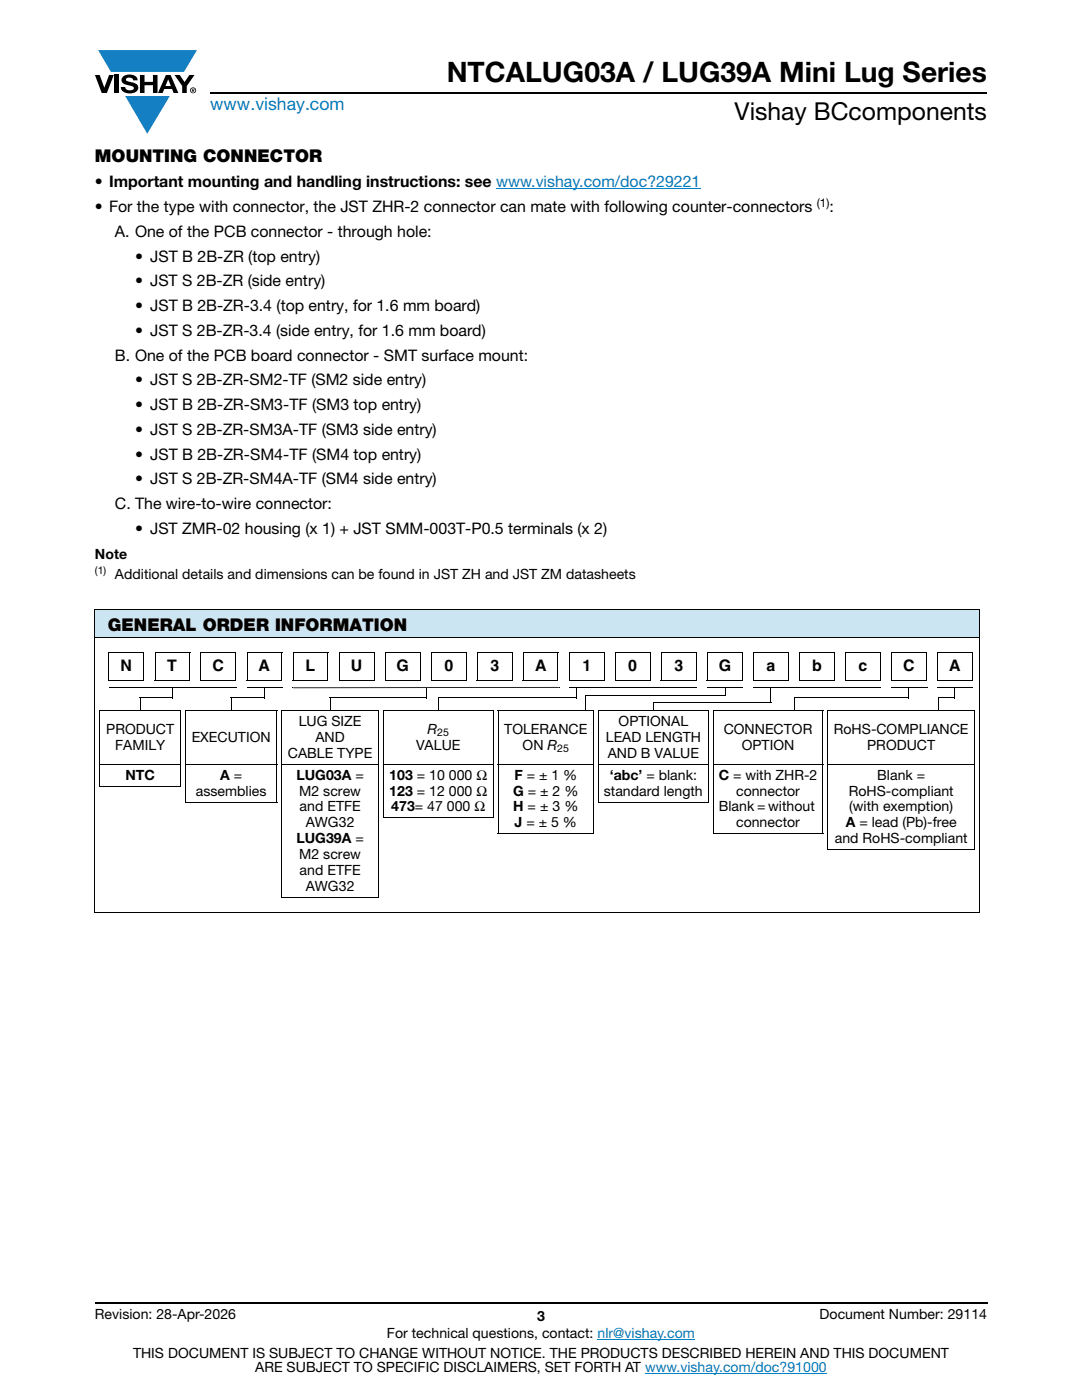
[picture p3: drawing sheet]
<svg xmlns="http://www.w3.org/2000/svg" width="216mm" height="279mm" viewBox="0 0 216 279" stroke-linecap="round" stroke-linejoin="round" font-family="sans-serif">
<defs><g id="words">
<text font-size="5.6" x="89.1" y="16.4">NTCALUG03A / LUG39A Mini Lug Series</text>
<text font-size="4.9" x="146.6" y="24">Vishay BCcomponents</text>
<text font-size="3.5" fill="#007ec4" x="42" y="21.9">www.vishay.com</text>
<g font-size="3.5">
<text x="18.9" y="32.3">MOUNTING CONNECTOR</text>
<text x="21.5" y="125.8">GENERAL ORDER INFORMATION</text>
</g>
<g font-size="3.2">
<text x="18.9" y="37.4">• Important mounting and handling instructions: see www.vishay.com/doc?29221</text>
<text x="18.9" y="42.3">• For the type with connector, the JST ZHR-2 connector can mate with following counter-connectors</text>
<text x="22.9" y="47.3">A. One of the PCB connector - through hole:</text>
<text x="165.5" y="42.3">:</text>
<text x="26.9" y="52.2">• JST B 2B-ZR (top entry)</text>
<text x="26.9" y="57.1">• JST S 2B-ZR (side entry)</text>
<text x="26.9" y="62.1">• JST B 2B-ZR-3.4 (top entry, for 1.6 mm board)</text>
<text x="22.9" y="72">B. One of the PCB board connector - SMT surface mount:</text>
<text x="26.9" y="67">• JST S 2B-ZR-3.4 (side entry, for 1.6 mm board)</text>
<text x="26.9" y="76.9">• JST S 2B-ZR-SM2-TF (SM2 side entry)</text>
<text x="26.9" y="81.9">• JST B 2B-ZR-SM3-TF (SM3 top entry)</text>
<text x="26.9" y="86.8">• JST S 2B-ZR-SM3A-TF (SM3 side entry)</text>
<text x="26.9" y="91.7">• JST B 2B-ZR-SM4-TF (SM4 top entry)</text>
<text x="22.9" y="101.6">C. The wire-to-wire connector:</text>
<text x="26.9" y="96.7">• JST S 2B-ZR-SM4A-TF (SM4 side entry)</text>
<text x="26.9" y="106.6">• JST ZMR-02 housing (x 1) + JST SMM-003T-P0.5 terminals (x 2)</text>
<text x="24" y="134">N</text>
<text x="33.4" y="134">T</text>
<text x="42.4" y="134">C</text>
<text x="51.6" y="134">A</text>
<text x="60.9" y="134">L</text>
<text x="70" y="134">U</text>
<text x="79.1" y="134">G</text>
<text x="88.7" y="134">0</text>
<text x="97.9" y="134">3</text>
<text x="106.8" y="134">A</text>
<text x="116.2" y="134">1</text>
<text x="125.4" y="134">0</text>
<text x="134.6" y="134">3</text>
<text x="143.4" y="134">G</text>
<text x="153" y="134">a</text>
<text x="162" y="134">b</text>
<text x="171.3" y="134">c</text>
<text x="180.2" y="134">C</text>
<text x="189.4" y="134">A</text>
</g>
<g font-size="2.8">
<text x="18.9" y="111.6">Note</text>
<text x="22.9" y="115.5">Additional details and dimensions can be found in JST ZH and JST ZM datasheets</text>
<text x="21.2" y="146.4">PRODUCT</text>
<text x="23" y="149.6">FAMILY</text>
<text x="38.2" y="148">EXECUTION</text>
<text x="59.6" y="144.8">LUG SIZE</text>
<text x="62.9" y="148">AND</text>
<text x="83" y="149.6">VALUE</text>
<text x="85.3" y="146.4">R</text>
<text x="100.6" y="146.4">TOLERANCE</text>
<text x="104.3" y="149.6">ON R</text>
<text x="120.9" y="148">LEAD LENGTH</text>
<text x="123.4" y="144.8">OPTIONAL</text>
<text x="144.4" y="146.4">CONNECTOR</text>
<text x="148" y="149.6">OPTION</text>
<text x="166.4" y="146.4">RoHS-COMPLIANCE</text>
<text x="173" y="149.6">PRODUCT</text>
<text x="25" y="155.6">NTC</text>
<text x="43.9" y="155.6">A =</text>
<text x="57.4" y="151.2">CABLE TYPE</text>
<text x="59.2" y="155.6">LUG03A =</text>
<text x="77.7" y="155.6">103 = 10 000 Ω</text>
<text x="102.6" y="155.6">F = ± 1 %</text>
<text x="121.3" y="151.2">AND B VALUE</text>
<text x="121.7" y="155.6">‘abc’ = blank:</text>
<text x="143.4" y="155.6">C = with ZHR-2</text>
<text x="175.1" y="155.6">Blank =</text>
<text x="39.1" y="158.8">assemblies</text>
<text x="59.7" y="158.8">M2 screw</text>
<text x="59.8" y="161.9">and ETFE</text>
<text x="77.7" y="158.8">123 = 12 000 Ω</text>
<text x="78.1" y="161.9">473= 47 000 Ω</text>
<text x="102.4" y="158.8">G = ± 2 %</text>
<text x="102.4" y="161.9">H = ± 3 %</text>
<text x="120.5" y="158.8">standard length</text>
<text x="143.4" y="161.9">Blank = without</text>
<text x="146.9" y="158.8">connector</text>
<text x="169.4" y="158.8">RoHS-compliant</text>
<text x="169.5" y="161.9">(with exemption)</text>
<text x="61" y="165.1">AWG32</text>
<text x="102.7" y="165.1">J = ± 5 %</text>
<text x="146.9" y="165.1">connector</text>
<text x="168.7" y="165.1">A = lead (Pb)-free</text>
<text x="59.2" y="168.3">LUG39A =</text>
<text x="59.7" y="171.5">M2 screw</text>
<text x="166.6" y="168.3">and RoHS-compliant</text>
<text x="59.8" y="174.6">and ETFE</text>
<text x="61" y="177.8">AWG32</text>
<text x="18.9" y="263.3">Revision: 28-Apr-2026</text>
<text x="107.2" y="263.6">3</text>
<text x="163.6" y="263.3">Document Number: 29114</text>
<text x="77.2" y="267.1">For technical questions, contact: nlr@vishay.com</text>
<text x="26.5" y="271">THIS DOCUMENT IS SUBJECT TO CHANGE WITHOUT NOTICE. THE PRODUCTS DESCRIBED HEREIN AND THIS DOCUMENT</text>
<text x="50.9" y="273.8">ARE SUBJECT TO SPECIFIC DISCLAIMERS, SET FORTH AT www.vishay.com/doc?91000</text>
</g>
<text font-size="2.4" x="163" y="41.4">(1)</text>
<g font-size="2.1">
<text x="18.9" y="114.6">(1)</text>
<text x="87.2" y="146.9">25</text>
<text x="111.2" y="150.1">25</text>
</g>
</g></defs>
<g fill="#147fc3">
<path d="M19.6 10h19.7l-2.6 4.3h-1.1h-13.5z"/>
<path d="M25 19.2h8.9l-4.5 7.5z"/>
</g>
<g fill="#000">
<path d="M18.9 15h1l.9 2.5 1-2.5h.9l-1.4 3.6h-1zM22.9 15h.9v3.6h-.9zM24.6 15.3a2.1 2.1 0 0 1 2.8 .3l.1 .4h-.9a.79 .79 0 0 0-.7-.5 .79 .79 0 0 0-.8 .4l.3 .3 1 .2a1.08 1.08 0 0 1 1.2 1 1.08 1.08 0 0 1-1.1 1.2 1.73 1.73 0 0 1-2.4-1.2h.9a.96 .96 0 0 0 .8 .6 .96 .96 0 0 0 .9-.4 1.31 1.31 0 0 0-1.2-.6 1.03 1.03 0 0 1-1.1-.6 1.03 1.03 0 0 1 .2-1.1zM27.9 15h.9v1.3h1.7v-1.3h.9v3.6h-.9v-1.6h-1.7v1.6h-.9zM34.8 15h1.1l.9 1.4 1-1.4h1l-1.5 2.2v1.4h-.9v-1.4z"/>
<path d="M33.6 15.9l.5 1.3h-1.1zM33.1 15l-1.6 3.6h1l.3-.8h1.5l.3 .8h1l-1.6-3.6z"/>
<path d="M38.4 17.8h.2v.2h-.2zM38.3 17.7v.7h.1v-.3l.4 .3-.2-.3 .2-.2-.1-.2z"/>
<path d="M38.1 18a.46 .46 0 0 1 .9 0 .46 .46 0 0 1-.9 0zM37.9 18a.6 .6 0 0 0 1.2 0 .6 .6 0 0 0-1.2 0z"/>
</g>
<path d="M42 18.6h155M18.9 260h178.1" fill="none" stroke="#000" stroke-width=".36"/>
<path d="M99 37.6h40.7M119.2 267.3h19.5M128.7 274h36.3" fill="none" stroke="#007ec4" stroke-width=".2"/>
<path d="M18.9 121.7h176.6v5.5h-176.6z" fill="#cce5f3"/>
<g fill="none" stroke="#000" stroke-width=".2">
<path d="M18.9 121.7h176.7M18.9 127.2h176.7M18.9 121.8v60.2M21.6 135.9h7M21.7 130.1v5.8M21.7 130.2h7M21.7 137.2h25.5M27.9 139.3h6.6M27.9 139.3v2.5M28.6 130.2v5.8M30.9 135.9h7M30.9 130.2h7.1"/>
<path d="M30.9 130.1v5.8M34.5 137.2v2.2M37.9 130.2v5.8M40 135.9h7M40.1 130.2h7M40.1 130.1v5.8M46 139.3h6.8M46.1 139.3v2.5M47 130.2v5.8M49.2 135.9h7M49.3 137.2h7.1M49.3 130.1v5.8"/>
<path d="M49.3 130.2h7M52.8 137.2v2.2M56.2 130.2v5.8M58.4 135.9h7M58.5 130.2h7M58.5 130.1v5.8M65.4 130.2v5.8M65.8 139.3h19.2M65.8 139.3v2.5M67.7 135.9h7M67.8 130.2h7M67.8 130.1v5.8"/>
<path d="M74.7 130.2v5.8M76.9 135.9h7M77 130.1v5.8M77 130.2h7M83.9 130.2v5.8M85 137.2v2.2M86 135.9h7M86.1 130.1v5.8M86.1 130.2h7M87.4 139.3h27.6M87.5 139.3v2.5M93 130.2v5.8"/>
<path d="M95.2 135.9h7M95.2 130.2h7.1M95.2 130.1v5.8M102.2 130.2v5.8M104.3 135.9h7M104.4 130.1v5.8M104.4 130.2h7M111.3 130.2v5.8M113.5 135.9h7M113.6 130.2h7M113.6 137.2h25.5M113.6 130.1v5.8"/>
<path d="M115 137.2v2.2M116.8 138.8h28M116.9 138.8v3M120.5 130.2v5.8M122.7 135.9h7.1M122.8 130.2h7M122.8 130.1v5.8M129.8 130.2v5.8M131.9 135.9h7M132 130.1v5.8M132 130.2h7M138.9 130.2v5.8"/>
<path d="M141.1 135.9h7M141.1 130.2h7M141.1 137.2h7.2M141.1 130.1v5.8M148.1 130.2v5.8M150.2 135.9h7M150.3 130.2h7M150.3 137.2h25.5M150.3 130.1v5.8M153.8 137.2v3M157.2 130.2v5.8M158.5 139.3h22.8"/>
<path d="M158.6 139.3v2.5M159.4 135.9h7M159.5 130.2h7M159.5 130.1v5.8M166.4 130.2v5.8M168.6 135.9h7M168.7 130.1v5.8M168.7 130.2h7M175.6 130.2v5.8M177.8 135.9h7M177.9 130.2h7M177.9 130.1v5.8"/>
<path d="M178 137.2h7M181.3 137.2v2.2M184.8 130.2v5.8M187 135.9h7M187 130.2h7.1M187 130.1v5.8M187 137.2h7.1M187.2 139.3h3.3M187.3 139.3v2.5M190.5 137.2v2.2M194 130.2v5.8M195.5 121.8v60.2"/>
<path d="M19.9 141.7h16.2M19.9 152.5h16.2M19.9 156.9h16.2M19.9 141.8v15M36 141.8v15M36.9 141.7h18.4M36.9 152.5h18.4M37 141.8v18.2M55.2 141.8v18.2M56.2 141.7h19.4M56.2 152.5h19.4M56.2 141.8v37.2"/>
<path d="M75.5 141.8v37.2M76.4 141.7h22.1M76.4 152.5h22.1M76.5 141.8v21.4M98.4 141.8v21.4M99.3 141.7h19.2M99.3 152.5h19.2M99.4 141.8v24.5M118.4 141.8v24.5M119.4 141.7h22M119.4 152.5h22M119.4 141.8v18.2"/>
<path d="M130.3 140.2h23.6M141.3 141.8v18.2M142.2 141.7h22.1M142.2 152.5h22.1M142.3 141.8v24.5M164.2 141.8v24.5M165.1 141.7h29.5M165.1 152.5h29.5M165.2 141.8v27.7M194.5 141.8v27.7M36.9 160.1h18.4M56.2 179.1h19.4"/>
<path d="M76.4 163.2h22.1M99.3 166.4h19.2M119.4 160.1h22M142.2 166.4h22.1M165.1 169.6h29.5M18.9 182.1h176.7"/>
</g>
<path d="M58.4 137.2l.1 .2zM111.5 137.1l.1 .2zM144.7 137.2h.2v1.7h-.2zM177.9 137.1l.1 .2zM187 137.1v.2zM130.2 140.1h.2v1.7h-.2z" fill="#000"/>
<path d="M58.5 137.2h53" fill="none" stroke="#000" stroke-width=".25"/>
<use href="#words"/>
</svg>
